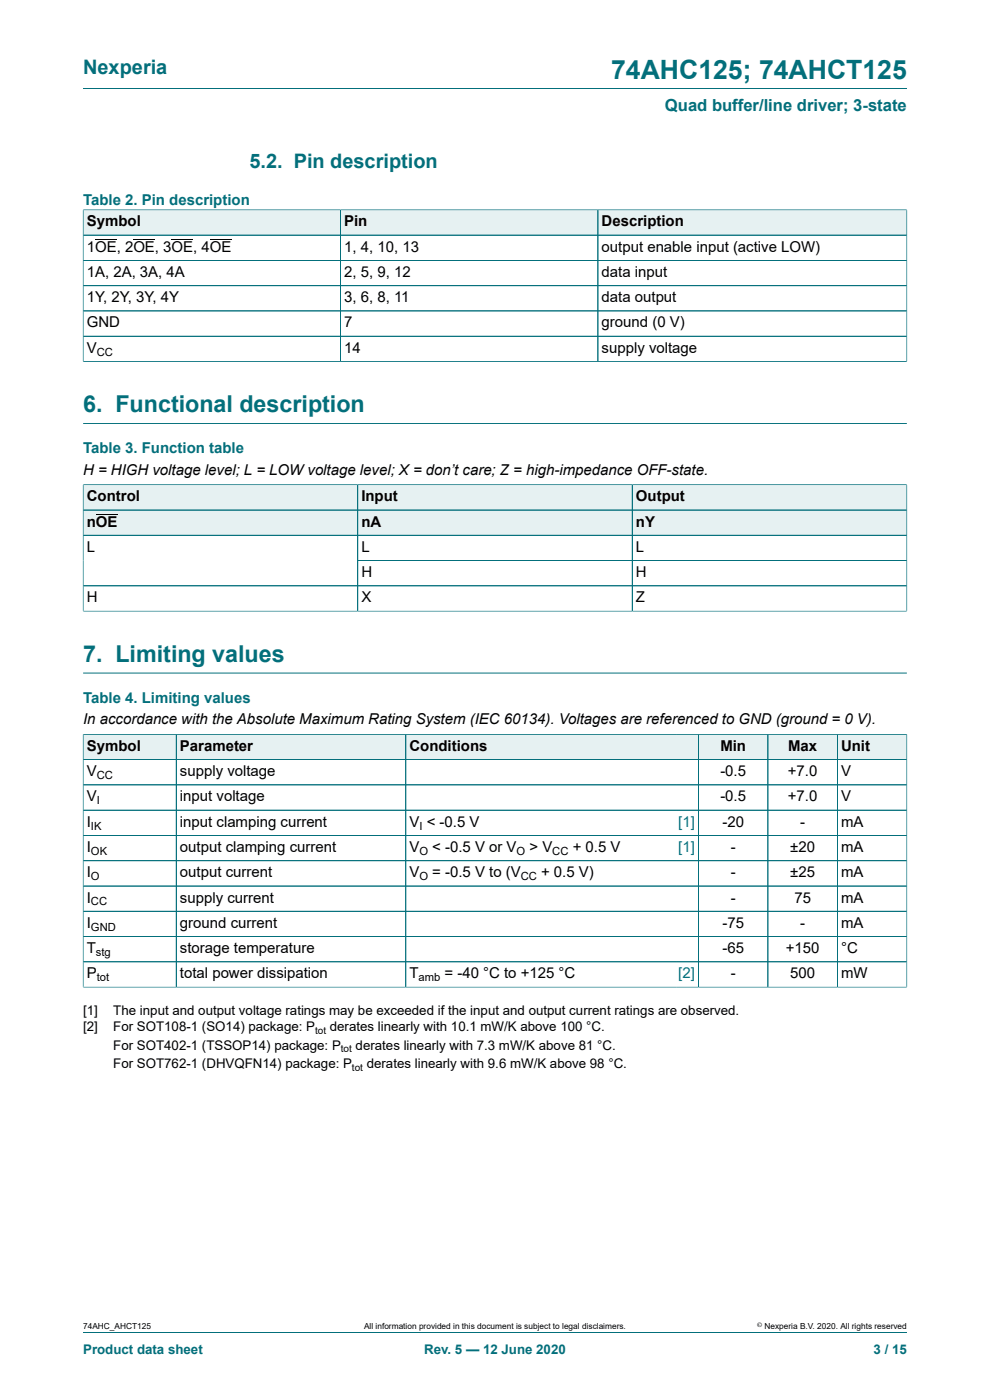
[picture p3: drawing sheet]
<svg xmlns="http://www.w3.org/2000/svg" width="210mm" height="297mm" viewBox="0 0 210 297" stroke-linecap="round" stroke-linejoin="round" font-family="sans-serif">
<defs><g id="words">
<text font-size="5.6" fill="#036f7b" x="129.6" y="16.8">74AHC125; 74AHCT125</text>
<g font-size="4.9" fill="#036f7b">
<text x="17.6" y="87.5">6. Functional description</text>
<text x="17.6" y="140.5">7. Limiting values</text>
</g>
<g font-size="4.2" fill="#036f7b">
<text x="17.6" y="15.6">Nexperia</text>
<text x="52.9" y="35.7">5.2. Pin description</text>
</g>
<text font-size="3.5" fill="#036f7b" x="141" y="23.7">Quad buffer/line driver; 3-state</text>
<g font-size="3.2" fill="#036f7b">
<text x="17.6" y="43.4">Table 2. Pin description</text>
<text x="17.6" y="96.2">Table 3. Function table</text>
<text x="17.6" y="149.1">Table 4. Limiting values</text>
</g>
<g font-size="3.2">
<text x="18.4" y="48">Symbol</text>
<text x="18.4" y="53.4">1OE, 2OE, 3OE, 4OE</text>
<text x="73" y="48">Pin</text>
<text x="73" y="53.4">1, 4, 10, 13</text>
<text x="127.6" y="48">Description</text>
<text x="127.6" y="53.4">output enable input (active LOW)</text>
<text x="18.4" y="58.7">1A, 2A, 3A, 4A</text>
<text x="73" y="58.7">2, 5, 9, 12</text>
<text x="127.6" y="58.7">data input</text>
<text x="18.4" y="64.1">1Y, 2Y, 3Y, 4Y</text>
<text x="73" y="64.1">3, 6, 8, 11</text>
<text x="127.6" y="64.1">data output</text>
<text x="18.4" y="69.5">GND</text>
<text x="73" y="69.5">7</text>
<text x="127.6" y="69.5">ground (0 V)</text>
<text x="18.4" y="74.8">V</text>
<text x="73" y="74.8">14</text>
<text x="127.6" y="74.8">supply voltage</text>
<text x="17.6" y="100.7">H = HIGH voltage level; L = LOW voltage level; X = don’t care; Z = high-impedance OFF-state.</text>
<text x="18.4" y="106.3">Control</text>
<text x="76.7" y="106.3">Input</text>
<text x="134.9" y="106.3">Output</text>
<text x="18.4" y="111.7">nOE</text>
<text x="76.7" y="111.7">nA</text>
<text x="134.9" y="111.7">nY</text>
<text x="18.4" y="117.1">L</text>
<text x="76.7" y="117.1">L</text>
<text x="134.9" y="117.1">L</text>
<text x="76.7" y="122.4">H</text>
<text x="134.9" y="122.4">H</text>
<text x="18.4" y="127.8">H</text>
<text x="76.7" y="127.8">X</text>
<text x="134.9" y="127.8">Z</text>
<text x="17.6" y="153.7">In accordance with the Absolute Maximum Rating System (IEC 60134). Voltages are referenced to GND (ground = 0 V).</text>
<text x="18.4" y="159.3">Symbol</text>
<text x="38.2" y="159.3">Parameter</text>
<text x="86.9" y="159.3">Conditions</text>
<text x="152.8" y="159.3">Min</text>
<text x="167.2" y="159.3">Max</text>
<text x="178.4" y="159.3">Unit</text>
<text x="18.4" y="164.7">V</text>
<text x="38.2" y="164.7">supply voltage</text>
<text x="152.8" y="164.7">-0.5</text>
<text x="167.1" y="164.7">+7.0</text>
<text x="178.4" y="164.7">V</text>
<text x="18.4" y="170">V</text>
<text x="38.2" y="170">input voltage</text>
<text x="152.8" y="170">-0.5</text>
<text x="167.1" y="170">+7.0</text>
<text x="178.4" y="170">V</text>
<text x="18.4" y="175.4">I</text>
<text x="38.2" y="175.4">input clamping current</text>
<text x="86.9" y="175.4">V &lt; -0.5 V</text>
<text x="153.2" y="175.4">-20</text>
<text x="169.7" y="175.4">-</text>
<text x="178.4" y="175.4">mA</text>
<text x="18.4" y="180.7">I</text>
<text x="38.2" y="180.7">output clamping current</text>
<text x="86.9" y="180.7">V</text>
<text x="91.7" y="180.7">&lt; -0.5 V or V</text>
<text x="112.3" y="180.7">&gt; V</text>
<text x="121.5" y="180.7">+ 0.5 V</text>
<text x="155" y="180.7">-</text>
<text x="167.6" y="180.7">±20</text>
<text x="178.4" y="180.7">mA</text>
<text x="18.4" y="186.1">I</text>
<text x="18.4" y="191.5">I</text>
<text x="38.2" y="186.1">output current</text>
<text x="38.2" y="191.5">supply current</text>
<text x="86.9" y="186.1">V</text>
<text x="91.7" y="186.1">= -0.5 V to (V</text>
<text x="114.8" y="186.1">+ 0.5 V)</text>
<text x="155" y="186.1">-</text>
<text x="155" y="191.5">-</text>
<text x="167.6" y="186.1">±25</text>
<text x="168.5" y="191.5">75</text>
<text x="178.4" y="186.1">mA</text>
<text x="178.4" y="191.5">mA</text>
<text x="18.4" y="196.8">I</text>
<text x="38.2" y="196.8">ground current</text>
<text x="153.2" y="196.8">-75</text>
<text x="169.7" y="196.8">-</text>
<text x="178.4" y="196.8">mA</text>
<text x="18.4" y="202.2">T</text>
<text x="38.2" y="202.2">storage temperature</text>
<text x="153.2" y="202.2">-65</text>
<text x="166.7" y="202.2">+150</text>
<text x="178.4" y="202.2">°C</text>
<text x="18.4" y="207.6">P</text>
<text x="38.2" y="207.6">total power dissipation</text>
<text x="86.9" y="207.6">T</text>
<text x="94.3" y="207.6">= -40 °C to +125 °C</text>
<text x="155" y="207.6">-</text>
<text x="167.6" y="207.6">500</text>
<text x="178.4" y="207.6">mW</text>
</g>
<g font-size="3.2" fill="#00f">
<text x="143.9" y="175.4">[1]</text>
<text x="143.9" y="180.7">[1]</text>
<text x="143.9" y="207.6">[2]</text>
</g>
<g font-size="2.8">
<text x="17.6" y="215.4">[1]</text>
<text x="24" y="215.4">The input and output voltage ratings may be exceeded if the input and output current ratings are observed.</text>
<text x="17.6" y="218.7">[2]</text>
<text x="24" y="218.7">For SOT108-1 (SO14) package: P</text>
<text x="70" y="218.7">derates linearly with 10.1 mW/K above 100 °C.</text>
<text x="24" y="222.7">For SOT402-1 (TSSOP14) package: P</text>
<text x="24" y="226.6">For SOT762-1 (DHVQFN14) package: P</text>
<text x="75.4" y="222.7">derates linearly with 7.3 mW/K above 81 °C.</text>
<text x="77.8" y="226.6">derates linearly with 9.6 mW/K above 98 °C.</text>
</g>
<g font-size="2.8" fill="#036f7b">
<text x="17.6" y="287.2">Product data sheet</text>
<text x="90" y="287.2">Rev. 5 — 12 June 2020</text>
<text x="185.3" y="287.2">3 / 15</text>
</g>
<g font-size="2.4">
<text x="20.5" y="75.5">CC</text>
<text x="20.5" y="165.3">CC</text>
<text x="20.5" y="170.6">I</text>
<text x="19.3" y="176">IK</text>
<text x="89" y="176">I</text>
<text x="19.3" y="181.4">OK</text>
<text x="89" y="181.4">O</text>
<text x="109.6" y="181.4">O</text>
<text x="117.2" y="181.4">CC</text>
<text x="19.3" y="186.7">O</text>
<text x="89" y="186.7">O</text>
<text x="110.5" y="186.7">CC</text>
<text x="19.3" y="192.1">CC</text>
<text x="19.3" y="197.4">GND</text>
<text x="20.4" y="202.8">stg</text>
<text x="20.5" y="208.2">tot</text>
<text x="88.8" y="208.2">amb</text>
</g>
<g font-size="2.1">
<text x="66.8" y="219.3">tot</text>
<text x="72.3" y="223.2">tot</text>
<text x="74.7" y="227.2">tot</text>
</g>
<g font-size="1.8">
<text x="17.6" y="282">74AHC_AHCT125</text>
<text x="77.2" y="282">All information provided in this document is subject to legal disclaimers.</text>
<text x="162.2" y="282">Nexperia B.V. 2020. All rights reserved</text>
</g>
<text font-size="1.4" x="160.6" y="281.6">©</text>
</g></defs>
<path d="M17.6 18.8h174.8" fill="none" stroke="#036f7b" stroke-width=".21"/>
<path d="M17.7 44.6h54.5v5.2h-54.5z" fill="#e6f1f2"/>
<path d="M17.6 44.5v5.4h54.6v-5.4h-54.6" fill="none" stroke="#036f7b" stroke-width=".21"/>
<path d="M72.3 44.6h54.5v5.2h-54.5z" fill="#e6f1f2"/>
<path d="M72.2 44.5h54.6v5.4h-54.6z" fill="none" stroke="#036f7b" stroke-width=".21"/>
<path d="M126.9 44.6h65.4v5.2h-65.4z" fill="#e6f1f2"/>
<path d="M17.6 49.9h174.8M17.6 55.2h174.8M17.6 44.6v32.2M17.7 44.5h174.7M72.2 44.6v32.1M126.8 44.5v32.2M192.4 44.5v32.3M17.6 76.7h174.8M17.6 60.6h174.8M17.6 66h174.8M17.6 71.3h174.8M17.6 89.8h174.8" fill="none" stroke="#036f7b" stroke-width=".21"/>
<path d="M20.2 50.9h4.6M28.3 50.9h4.6M36.4 50.9h4.6M44.5 50.9h4.6" fill="none" stroke="#000" stroke-width=".21"/>
<path d="M17.7 102.9h58.1v5.2h-58.1z" fill="#e6f1f2"/>
<path d="M17.6 102.8v5.4h58.3v-5.4h-58.3" fill="none" stroke="#036f7b" stroke-width=".21"/>
<path d="M75.9 102.9h58.1v5.2h-58.1z" fill="#e6f1f2"/>
<path d="M75.9 102.8h58.2v5.4h-58.2z" fill="none" stroke="#036f7b" stroke-width=".21"/>
<path d="M134.2 102.9h58.1v5.2h-58.1z" fill="#e6f1f2"/>
<path d="M192.4 102.8v5.4h-58.3v-5.4h58.3" fill="none" stroke="#036f7b" stroke-width=".21"/>
<path d="M17.7 108.3h58.1v5.2h-58.1z" fill="#e6f1f2"/>
<path d="M17.6 108.2h58.3v5.4h-58.3z" fill="none" stroke="#036f7b" stroke-width=".21"/>
<path d="M20.4 109.2h4.5" fill="none" stroke="#000" stroke-width=".21"/>
<path d="M75.9 108.3h58.1v5.2h-58.1z" fill="#e6f1f2"/>
<path d="M75.9 108.2h58.2v5.4h-58.2z" fill="none" stroke="#036f7b" stroke-width=".21"/>
<path d="M134.2 108.3h58.1v5.2h-58.1z" fill="#e6f1f2"/>
<path d="M17.6 113.6h174.8M17.6 102.9v26.8M17.7 108.2h174.7M17.7 102.8h174.6M75.9 118.9h116.5M75.9 102.9v26.7M134.1 102.9v26.7M192.4 102.9v26.8M17.6 129.6h174.8M17.6 124.3h174.8M17.6 142.8h174.8" fill="none" stroke="#036f7b" stroke-width=".21"/>
<path d="M17.7 155.9h19.6v5.2h-19.6z" fill="#e6f1f2"/>
<path d="M17.6 155.7v5.4h19.8v-5.3h-19.8" fill="none" stroke="#036f7b" stroke-width=".21"/>
<path d="M37.5 155.9h48.5v5.2h-48.5z" fill="#e6f1f2"/>
<path d="M37.4 155.8h48.7v5.3h-48.7z" fill="none" stroke="#036f7b" stroke-width=".21"/>
<path d="M86.1 155.9h57.5v5.2h-57.5z" fill="#e6f1f2"/>
<path d="M143.6 155.8h-57.5v5.3h57.5" fill="none" stroke="#036f7b" stroke-width=".21"/>
<path d="M143.6 155.9h4.5v5.2h-4.5z" fill="#e6f1f2"/>
<path d="M143.6 155.8h4.6v5.3h-4.6" fill="none" stroke="#036f7b" stroke-width=".21"/>
<path d="M148.2 155.9h14.6v5.2h-14.6z" fill="#e6f1f2"/>
<path d="M148.2 155.8h14.7v5.3h-14.7z" fill="none" stroke="#036f7b" stroke-width=".21"/>
<path d="M163 155.9h14.6v5.2h-14.6z" fill="#e6f1f2"/>
<path d="M162.9 155.8h14.7v5.3h-14.7z" fill="none" stroke="#036f7b" stroke-width=".21"/>
<path d="M177.7 155.9h14.6v5.2h-14.6z" fill="#e6f1f2"/>
<g fill="none" stroke="#036f7b" stroke-width=".21">
<path d="M17.6 155.9v53.6M17.7 155.8h174.7M37.4 155.9v53.5M86.1 155.9v53.5M148.2 155.9v53.5M162.9 155.9v53.5M177.6 155.8v53.6M192.4 155.7v53.8M17.6 161.1h174.8M17.6 166.5h174.8M17.6 171.9h174.8M17.6 177.2h174.8"/>
<path d="M17.6 182.6h174.8M17.6 188h174.8M17.6 193.3h174.8M17.6 198.7h174.8M17.6 209.4h174.8M17.6 204h174.8M17.6 282.6h174.8"/>
</g>
<use href="#words"/>
</svg>
